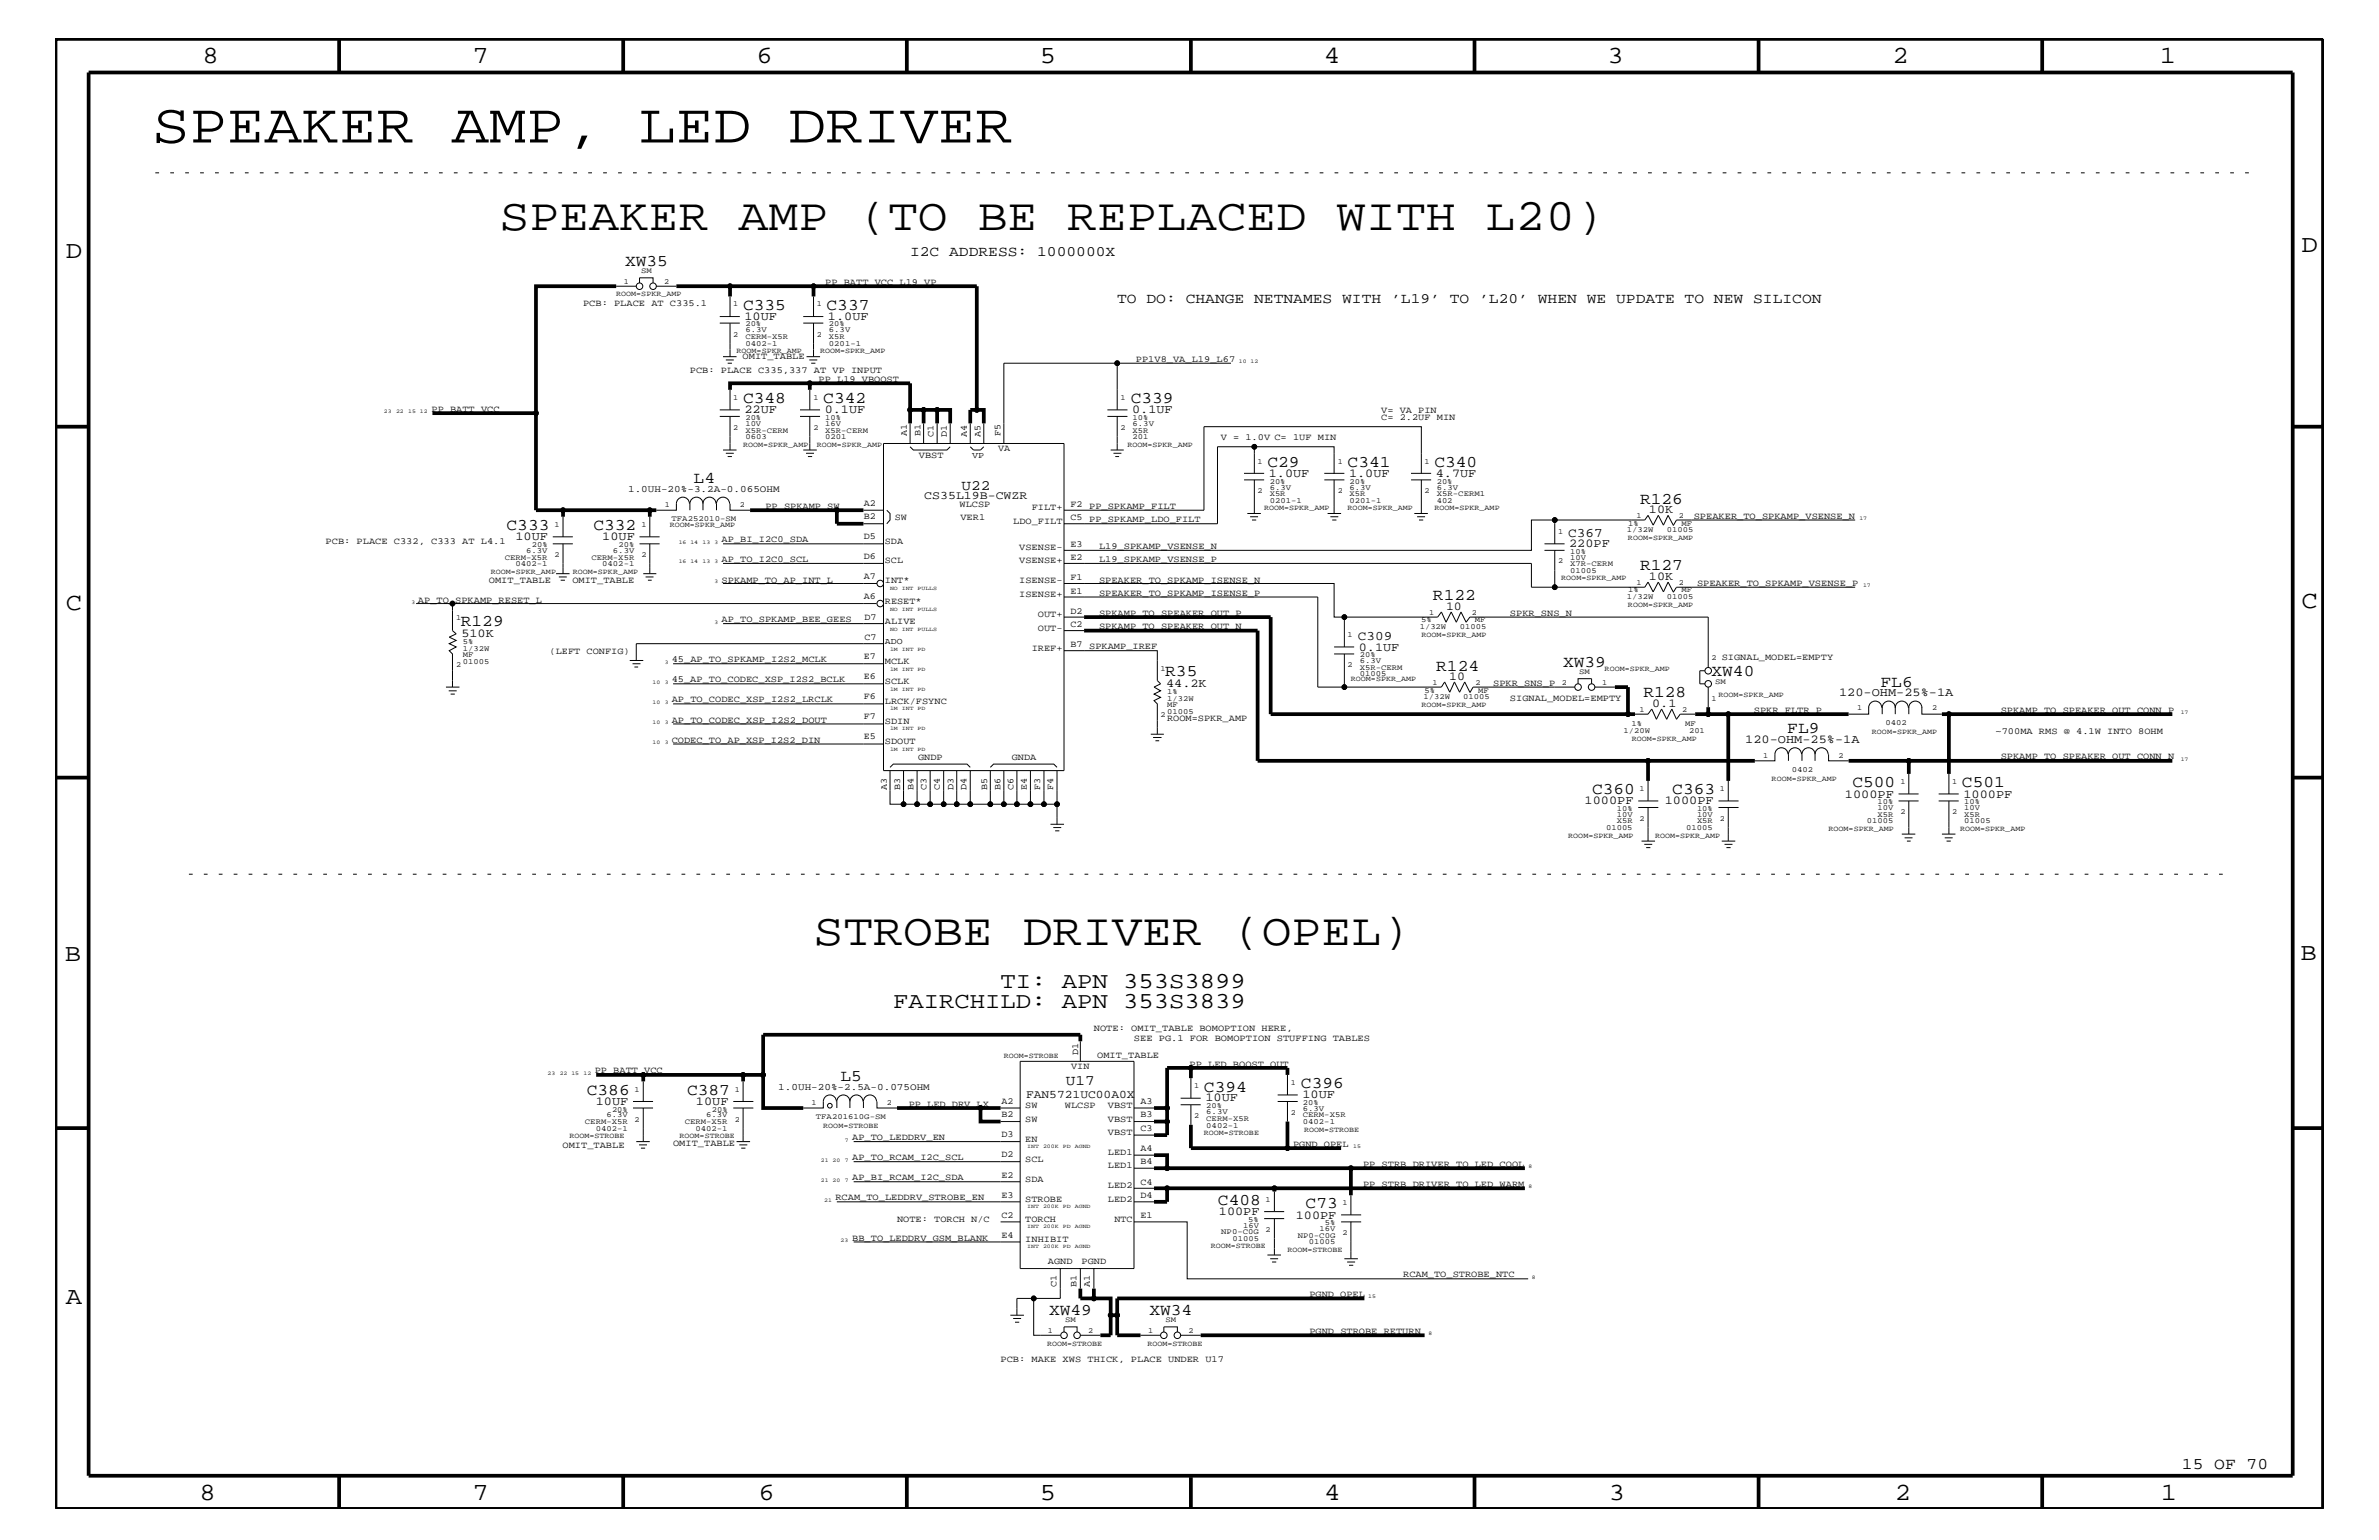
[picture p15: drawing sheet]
<svg xmlns="http://www.w3.org/2000/svg" width="432mm" height="279mm" viewBox="0 0 432 279" stroke-linecap="round" stroke-linejoin="round" font-family="sans-serif">
<defs><g id="words">
<text font-size="10.2" x="27.6" y="25.9">SPEAKER AMP, LED DRIVER</text>
<g font-size="8.2">
<text x="90.7" y="41.7">SPEAKER AMP (TO BE REPLACED WITH L20)</text>
<text x="147.7" y="171.4">STROBE DRIVER (OPEL)</text>
</g>
<g font-size="4.5">
<text x="36.7" y="11.5">8</text>
<text x="85.8" y="11.5">7</text>
<text x="137.3" y="11.5">6</text>
<text x="188.7" y="11.5">5</text>
<text x="240.3" y="11.5">4</text>
<text x="291.8" y="11.5">3</text>
<text x="343.5" y="11.5">2</text>
<text x="392" y="11.5">1</text>
<text x="11.9" y="46.8">D</text>
<text x="417.7" y="45.7">D</text>
<text x="11.9" y="110.6">C</text>
<text x="417.7" y="110.3">C</text>
<text x="11.8" y="174.3">B</text>
<text x="417.6" y="174.2">B</text>
<text x="11.9" y="236.7">A</text>
<text x="36.2" y="272.1">8</text>
<text x="85.8" y="272.1">7</text>
<text x="137.7" y="272.1">6</text>
<text x="188.7" y="272.1">5</text>
<text x="240.4" y="272.1">4</text>
<text x="292" y="272.1">3</text>
<text x="343.9" y="272.1">2</text>
<text x="392.2" y="272.1">1</text>
</g>
<g font-size="4.1">
<text x="181.6" y="179.3">TI: APN 353S3899</text>
<text x="162.1" y="182.9">FAIRCHILD: APN 353S3839</text>
</g>
<g font-size="3">
<text x="113.5" y="48.2">XW35</text>
<text x="134.9" y="56.2">C335</text>
<text x="150" y="56.2">C337</text>
<text x="134.9" y="73.2">C348</text>
<text x="149.4" y="73.2">C342</text>
<text x="205.2" y="73.2">C339</text>
<text x="125.9" y="87.6">L4</text>
<text x="230" y="84.7">C29</text>
<text x="244.6" y="84.7">C341</text>
<text x="260.3" y="84.7">C340</text>
<text x="297.7" y="91.4">R126</text>
<text x="91.9" y="96.2">C333</text>
<text x="107.7" y="96.2">C332</text>
<text x="297.7" y="103.5">R127</text>
<text x="83.7" y="113.7">R129</text>
<text x="260.1" y="108.9">R122</text>
<text x="211.5" y="122.7">R35</text>
<text x="260.7" y="121.7">R124</text>
<text x="283.7" y="120.9">XW39</text>
<text x="310.6" y="122.7">XW40</text>
<text x="341.3" y="124.6">FL6</text>
<text x="298.3" y="126.5">R128</text>
<text x="324.4" y="133">FL9</text>
<text x="336.2" y="142.9">C500</text>
<text x="356.1" y="142.9">C501</text>
<text x="289" y="144">C360</text>
<text x="303.5" y="144">C363</text>
<text x="152.6" y="196.1">L5</text>
<text x="236.1" y="197.4">C396</text>
<text x="106.5" y="198.7">C386</text>
<text x="124.7" y="198.7">C387</text>
<text x="218.5" y="198.1">C394</text>
<text x="221.1" y="218.6">C408</text>
<text x="237" y="219.2">C73</text>
<text x="190.4" y="238.5">XW49</text>
<text x="208.6" y="238.5">XW34</text>
<text x="396" y="266.5">15 OF 70</text>
</g>
<g font-size="2.6">
<text x="165.2" y="46.5">I2C ADDRESS: 1000000X</text>
<text x="202.8" y="55">TO DO: CHANGE NETNAMES WITH ’L19’ TO ’L20’ WHEN WE UPDATE TO NEW SILICON</text>
<text x="174.5" y="88.9">U22</text>
<text x="193.5" y="196.8">U17</text>
</g>
<g font-size="2.4">
<text x="284.6" y="97.4">C367</text>
<text x="246.5" y="116.2">C309</text>
</g>
<g font-size="2.2">
<text x="135.1" y="58">10UF</text>
<text x="150.3" y="58">1.0UF</text>
<text x="135.1" y="75">22UF</text>
<text x="149.7" y="75">0.1UF</text>
<text x="205.5" y="75">0.1UF</text>
<text x="230.3" y="86.5">1.0UF</text>
<text x="244.9" y="86.5">1.0UF</text>
<text x="260.6" y="86.5">4.7UF</text>
<text x="299.3" y="93.1">10K</text>
<text x="93.6" y="98">10UF</text>
<text x="109.3" y="98">10UF</text>
<text x="284.8" y="99.3">220PF</text>
<text x="299.3" y="105.2">10K</text>
<text x="262.5" y="110.6">10</text>
<text x="83.7" y="115.5">510K</text>
<text x="246.6" y="118.1">0.1UF</text>
<text x="211.7" y="124.6">44.2K</text>
<text x="263.1" y="123.4">10</text>
<text x="299.9" y="128.2">0.1</text>
<text x="333.8" y="126.3">120-OHM-25%-1A</text>
<text x="316.8" y="134.7">120-OHM-25%-1A</text>
<text x="287.6" y="145.9">1000PF</text>
<text x="302.2" y="145.9">1000PF</text>
<text x="334.9" y="144.7">1000PF</text>
<text x="356.4" y="144.7">1000PF</text>
<text x="108.1" y="200.4">10UF</text>
<text x="126.3" y="200.4">10UF</text>
<text x="218.8" y="199.8">10UF</text>
<text x="236.4" y="199.2">10UF</text>
<text x="221.2" y="220.4">100PF</text>
<text x="235.2" y="221.1">100PF</text>
</g>
<g font-size="2.1">
<text x="167.8" y="90.6">CS35L19B-CWZR</text>
<text x="186.2" y="199.2">FAN5721UC00A0X</text>
</g>
<g font-size="1.8">
<text x="114" y="89.3">1.0UH-20%-3.2A-0.065OHM</text>
<text x="141.3" y="197.8">1.0UH-20%-2.5A-0.075OHM</text>
</g>
<g font-size="1.7">
<text x="149.8" y="51.7">PP_BATT_VCC_L19_VP</text>
<text x="105.8" y="55.6">PCB: PLACE AT C335.1</text>
<text x="134.8" y="65.1">OMIT_TABLE</text>
<text x="206.2" y="65.6">PP1V8_VA_L19_L67</text>
<text x="125.2" y="67.7">PCB: PLACE C335,337 AT VP INPUT</text>
<text x="148.6" y="69.3">PP_L19_VBOOST</text>
<text x="78.3" y="74.7">PP_BATT_VCC</text>
<text x="250.7" y="75">V= VA PIN</text>
<text x="250.7" y="76.2">C= 2.2UF MIN</text>
<text x="164.6" y="79.2" transform="rotate(-90 164.6 79.2)">A1</text>
<text x="166.8" y="83.1">VBST</text>
<text x="167" y="79.2" transform="rotate(-90 167 79.2)">B1</text>
<text x="169.4" y="79.4" transform="rotate(-90 169.4 79.4)">C1</text>
<text x="171.9" y="79.4" transform="rotate(-90 171.9 79.4)">D1</text>
<text x="175.5" y="79.4" transform="rotate(-90 175.5 79.4)">A4</text>
<text x="178" y="79.4" transform="rotate(-90 178 79.4)">A5</text>
<text x="181.2" y="81.9">VA</text>
<text x="181.6" y="79.2" transform="rotate(-90 181.6 79.2)">F5</text>
<text x="221.6" y="79.9">V = 1.0V C= 1UF MIN</text>
<text x="138.9" y="92.3">PP_SPKAMP_SW</text>
<text x="156.8" y="91.7">A2</text>
<text x="156.8" y="94.2">B2</text>
<text x="162.4" y="94.3">SW</text>
<text x="174.2" y="92.1">WLCSP</text>
<text x="174.3" y="94.3">VER1</text>
<text x="183.9" y="95">LDO_FILT</text>
<text x="187.3" y="92.6">FILT+</text>
<text x="194.3" y="92">F2 PP_SPKAMP_FILT</text>
<text x="194.3" y="94.3">C5</text>
<text x="197.7" y="94.8">PP_SPKAMP_LDO_FILT</text>
<text x="307.4" y="94.2">SPEAKER_TO_SPKAMP_VSENSE_N</text>
<text x="59.1" y="98.7">PCB: PLACE C332, C333 AT L4.1</text>
<text x="131" y="98.4">AP_BI_I2C0_SDA</text>
<text x="156.8" y="101.4">D6</text>
<text x="156.8" y="97.7">D5</text>
<text x="160.6" y="98.7">SDA</text>
<text x="185" y="99.9">VSENSE-</text>
<text x="194.3" y="99.3">E3</text>
<text x="194.3" y="101.6">E2</text>
<text x="199.5" y="99.6">L19_SPKAMP_VSENSE_N</text>
<text x="88.7" y="105.8">OMIT_TABLE</text>
<text x="103.9" y="105.8">OMIT_TABLE</text>
<text x="131" y="102.1">AP_TO_I2C0_SCL</text>
<text x="131" y="105.7">SPKAMP_TO_AP_INT_L</text>
<text x="156.8" y="105">A7</text>
<text x="160.6" y="102.2">SCL</text>
<text x="160.6" y="105.9">INT*</text>
<text x="185" y="105.9">ISENSE-</text>
<text x="185" y="102.2">VSENSE+</text>
<text x="194.3" y="105.3">F1</text>
<text x="194.3" y="107.7">E1</text>
<text x="199.5" y="102.1">L19_SPKAMP_VSENSE_P</text>
<text x="199.5" y="105.7">SPEAKER_TO_SPKAMP_ISENSE_N</text>
<text x="308" y="106.3">SPEAKER_TO_SPKAMP_VSENSE_P</text>
<text x="75.9" y="109.3">AP_TO_SPKAMP_RESET_L</text>
<text x="131" y="112.9">AP_TO_SPKAMP_BEE_GEES</text>
<text x="156.8" y="108.7">A6</text>
<text x="156.9" y="112.6">D7</text>
<text x="160.6" y="113.1">ALIVE</text>
<text x="160.6" y="109.5">RESET*</text>
<text x="185" y="108.3">ISENSE+</text>
<text x="188.4" y="112">OUT+</text>
<text x="194.3" y="113.7">C2</text>
<text x="194.3" y="111.4">D2</text>
<text x="199.5" y="111.7">SPKAMP_TO_SPEAKER_OUT_P</text>
<text x="199.5" y="108.1">SPEAKER_TO_SPKAMP_ISENSE_P</text>
<text x="274.1" y="111.7">SPKR_SNS_N</text>
<text x="99.7" y="118.6">(LEFT CONFIG)</text>
<text x="156.8" y="119.6">E7</text>
<text x="156.9" y="116.2">C7</text>
<text x="187.3" y="118.1">IREF+</text>
<text x="188.4" y="114.4">OUT-</text>
<text x="194.3" y="117.4">B7</text>
<text x="197.7" y="117.8">SPKAMP_IREF</text>
<text x="199.5" y="114.2">SPKAMP_TO_SPEAKER_OUT_N</text>
<text x="312.5" y="119.8">SIGNAL_MODEL=EMPTY</text>
<text x="121.9" y="120.2">45_AP_TO_SPKAMP_I2S2_MCLK</text>
<text x="121.9" y="123.8">45_AP_TO_CODEC_XSP_I2S2_BCLK</text>
<text x="156.8" y="123.2">E6</text>
<text x="160.6" y="120.4">MCLK</text>
<text x="160.6" y="124.1">SCLK</text>
<text x="271" y="124.4">SPKR_SNS_P</text>
<text x="121.9" y="131.1">AP_TO_CODEC_XSP_I2S2_DOUT</text>
<text x="121.9" y="127.5">AP_TO_CODEC_XSP_I2S2_LRCLK</text>
<text x="156.8" y="126.9">F6</text>
<text x="156.8" y="130.5">F7</text>
<text x="160.6" y="131.3">SDIN</text>
<text x="160.6" y="127.7">LRCK/FSYNC</text>
<text x="211.8" y="130.8">ROOM=SPKR_AMP</text>
<text x="274.1" y="127.1">SIGNAL_MODEL=EMPTY</text>
<text x="318.3" y="129.3">SPKR_FLTR_P</text>
<text x="363.1" y="129.3">SPKAMP_TO_SPEAKER_OUT_CONN_P</text>
<text x="121.9" y="134.7">CODEC_TO_AP_XSP_I2S2_DIN</text>
<text x="156.8" y="134.1">E5</text>
<text x="160.6" y="135">SDOUT</text>
<text x="166.6" y="137.9">GNDP</text>
<text x="183.6" y="137.9">GNDA</text>
<text x="362.2" y="133.2">~700MA RMS @ 4.1W INTO 8OHM</text>
<text x="363.1" y="137.8">SPKAMP_TO_SPEAKER_OUT_CONN_N</text>
<text x="161" y="143.3" transform="rotate(-90 161 143.3)">A3</text>
<text x="163.4" y="143.3" transform="rotate(-90 163.4 143.3)">B3</text>
<text x="165.8" y="143.3" transform="rotate(-90 165.8 143.3)">B4</text>
<text x="168.1" y="143.4" transform="rotate(-90 168.1 143.4)">C3</text>
<text x="170.6" y="143.4" transform="rotate(-90 170.6 143.4)">C4</text>
<text x="173.1" y="143.4" transform="rotate(-90 173.1 143.4)">D3</text>
<text x="175.4" y="143.4" transform="rotate(-90 175.4 143.4)">D4</text>
<text x="179.2" y="143.3" transform="rotate(-90 179.2 143.3)">B5</text>
<text x="181.6" y="143.3" transform="rotate(-90 181.6 143.3)">B6</text>
<text x="184" y="143.4" transform="rotate(-90 184 143.4)">C6</text>
<text x="186.4" y="143.4" transform="rotate(-90 186.4 143.4)">E4</text>
<text x="188.8" y="143.4" transform="rotate(-90 188.8 143.4)">F3</text>
<text x="191.2" y="143.4" transform="rotate(-90 191.2 143.4)">F4</text>
<text x="195.7" y="191.4" transform="rotate(-90 195.7 191.4)">D1</text>
<text x="198.5" y="187.1">NOTE: OMIT_TABLE BOMOPTION HERE,</text>
<text x="199.1" y="192">OMIT_TABLE</text>
<text x="205.8" y="188.9">SEE PG.1 FOR BOMOPTION STUFFING TABLES</text>
<text x="107.9" y="194.8">PP_BATT_VCC</text>
<text x="194.4" y="194">VIN</text>
<text x="215.9" y="193.6">PP_LED_BOOST_OUT</text>
<text x="164.9" y="200.9">PP_LED_DRV_LX</text>
<text x="181.8" y="200.3">A2</text>
<text x="181.8" y="202.7">B2</text>
<text x="186.1" y="201">SW</text>
<text x="186.1" y="203.5">SW</text>
<text x="193.3" y="201">WLCSP</text>
<text x="201.1" y="201">VBST</text>
<text x="201.1" y="203.5">VBST</text>
<text x="207" y="200.3">A3</text>
<text x="207" y="202.7">B3</text>
<text x="102.1" y="208.2">OMIT_TABLE</text>
<text x="122.2" y="208">OMIT_TABLE</text>
<text x="154.7" y="206.9">AP_TO_LEDDRV_EN</text>
<text x="181.8" y="206.4">D3</text>
<text x="186.1" y="207.1">EN</text>
<text x="201.1" y="205.9">VBST</text>
<text x="201.1" y="209.6">LED1</text>
<text x="207" y="208.8">A4</text>
<text x="207" y="205.2">C3</text>
<text x="234.7" y="208.1">PGND_OPEL</text>
<text x="154.7" y="214.2">AP_BI_RCAM_I2C_SDA</text>
<text x="154.7" y="210.5">AP_TO_RCAM_I2C_SCL</text>
<text x="181.8" y="210">D2</text>
<text x="181.8" y="213.6">E2</text>
<text x="186.1" y="210.8">SCL</text>
<text x="186.1" y="214.4">SDA</text>
<text x="201.1" y="211.9">LED1</text>
<text x="201.1" y="215.6">LED2</text>
<text x="207" y="211.3">B4</text>
<text x="207" y="214.9">C4</text>
<text x="247.4" y="215.3">PP_STRB_DRIVER_TO_LED_WARM</text>
<text x="247.4" y="211.7">PP_STRB_DRIVER_TO_LED_COOL</text>
<text x="151.6" y="217.8">RCAM_TO_LEDDRV_STROBE_EN</text>
<text x="162.8" y="221.7">NOTE: TORCH N/C</text>
<text x="181.8" y="217.3">E3</text>
<text x="181.8" y="220.9">C2</text>
<text x="186.1" y="221.7">TORCH</text>
<text x="186.1" y="218">STROBE</text>
<text x="201.1" y="218">LED2</text>
<text x="202.3" y="221.7">NTC</text>
<text x="207" y="217.3">D4</text>
<text x="207" y="220.9">E1</text>
<text x="154.7" y="225.1">BB_TO_LEDDRV_GSM_BLANK</text>
<text x="181.8" y="224.6">E4</text>
<text x="186.1" y="225.3">INHIBIT</text>
<text x="190.2" y="229.3">AGND</text>
<text x="191.8" y="233.5" transform="rotate(-90 191.8 233.5)">C1</text>
<text x="195.4" y="233.5" transform="rotate(-90 195.4 233.5)">B1</text>
<text x="196.3" y="229.3">PGND</text>
<text x="197.8" y="233.5" transform="rotate(-90 197.8 233.5)">A1</text>
<text x="254.7" y="231.8">RCAM_TO_STROBE_NTC</text>
<text x="237.7" y="235.4">PGND_OPEL</text>
<text x="237.7" y="242">PGND_STROBE_RETURN</text>
<text x="181.6" y="247.1">PCB: MAKE XWS THICK, PLACE UNDER U17</text>
</g>
<g font-size="1.6">
<text x="176.4" y="83.1">VP</text>
<text x="160.6" y="116.8">ADO</text>
</g>
<g font-size="1.4">
<text x="111.8" y="53.8">ROOM=SPKR_AMP</text>
<text x="113.2" y="51.6">1</text>
<text x="116.4" y="49.6">SM</text>
<text x="120.5" y="51.6">2</text>
<text x="133.1" y="55.6">1</text>
<text x="135.3" y="59.2">20%</text>
<text x="148.3" y="55.6">1</text>
<text x="150.5" y="59.2">20%</text>
<text x="133.1" y="61.1">2</text>
<text x="133.7" y="64">ROOM=SPKR_AMP</text>
<text x="135.3" y="61.5">CERM-X5R</text>
<text x="135.3" y="62.8">0402-1</text>
<text x="135.3" y="60.3">6.3V</text>
<text x="148.3" y="61.1">2</text>
<text x="148.8" y="64">ROOM=SPKR_AMP</text>
<text x="150.5" y="62.8">0201-1</text>
<text x="150.5" y="60.3">6.3V</text>
<text x="150.5" y="61.5">X5R</text>
<text x="133.1" y="72.6">1</text>
<text x="135.3" y="76.2">20%</text>
<text x="135.3" y="77.3">10V</text>
<text x="147.7" y="72.6">1</text>
<text x="149.8" y="76.2">10%</text>
<text x="149.8" y="77.3">16V</text>
<text x="203.4" y="72.6">1</text>
<text x="205.6" y="76.2">10%</text>
<text x="205.6" y="77.3">6.3V</text>
<text x="133.1" y="78">2</text>
<text x="134.9" y="81.1">ROOM=SPKR_AMP</text>
<text x="135.3" y="79.7">0603</text>
<text x="135.3" y="78.5">X5R-CERM</text>
<text x="147.7" y="78">2</text>
<text x="148.3" y="81.1">ROOM=SPKR_AMP</text>
<text x="149.8" y="78.5">X5R-CERM</text>
<text x="149.8" y="79.7">0201</text>
<text x="203.4" y="78">2</text>
<text x="204.6" y="81.1">ROOM=SPKR_AMP</text>
<text x="205.6" y="79.7">201</text>
<text x="205.6" y="78.5">X5R</text>
<text x="228.3" y="84.1">1</text>
<text x="228.3" y="89.5">2</text>
<text x="230.5" y="87.7">20%</text>
<text x="230.5" y="88.8">6.3V</text>
<text x="242.8" y="84.1">1</text>
<text x="242.8" y="89.5">2</text>
<text x="244.9" y="88.8">6.3V</text>
<text x="244.9" y="87.7">20%</text>
<text x="258.6" y="84.1">1</text>
<text x="258.6" y="89.5">2</text>
<text x="260.8" y="87.7">20%</text>
<text x="260.8" y="88.8">6.3V</text>
<text x="100.7" y="95.6">1</text>
<text x="116.4" y="95.6">1</text>
<text x="120.7" y="92">1</text>
<text x="121.6" y="95.6">ROOM=SPKR_AMP</text>
<text x="121.9" y="94.5">TFA252010-SM</text>
<text x="134.3" y="92">2</text>
<text x="229.4" y="92.6">ROOM=SPKR_AMP</text>
<text x="230.5" y="90">X5R</text>
<text x="230.5" y="91.2">0201-1</text>
<text x="244.6" y="92.6">ROOM=SPKR_AMP</text>
<text x="244.9" y="91.2">0201-1</text>
<text x="244.9" y="90">X5R</text>
<text x="260.4" y="92.6">ROOM=SPKR_AMP</text>
<text x="260.8" y="90">X5R-CERM1</text>
<text x="260.8" y="91.2">402</text>
<text x="295.5" y="95.4">1%</text>
<text x="297" y="94">1</text>
<text x="304.7" y="94">2</text>
<text x="305.2" y="95.4">MF</text>
<text x="91.6" y="101.5">CERM-X5R</text>
<text x="95.5" y="100.4">6.3V</text>
<text x="96.5" y="99.3">20%</text>
<text x="100.7" y="101">2</text>
<text x="107.4" y="101.5">CERM-X5R</text>
<text x="111.3" y="100.4">6.3V</text>
<text x="112.3" y="99.3">20%</text>
<text x="116.4" y="101">2</text>
<text x="282.8" y="96.8">1</text>
<text x="285" y="101.5">10V</text>
<text x="285" y="100.4">10%</text>
<text x="295.3" y="96.5">1/32W</text>
<text x="295.5" y="98">ROOM=SPKR_AMP</text>
<text x="302.6" y="96.5">01005</text>
<text x="89.1" y="104.1">ROOM=SPKR_AMP</text>
<text x="93.6" y="102.7">0402-1</text>
<text x="104" y="104.1">ROOM=SPKR_AMP</text>
<text x="109.3" y="102.7">0402-1</text>
<text x="282.8" y="102.2">2</text>
<text x="283.4" y="105.3">ROOM=SPKR_AMP</text>
<text x="285" y="102.7">X7R-CERM</text>
<text x="285" y="104">01005</text>
<text x="295.5" y="107.5">1%</text>
<text x="297" y="106.1">1</text>
<text x="304.7" y="106.1">2</text>
<text x="305.2" y="107.5">MF</text>
<text x="82.8" y="112.6">1</text>
<text x="257.9" y="112.9">5%</text>
<text x="259.4" y="111.6">1</text>
<text x="267.1" y="111.6">2</text>
<text x="267.7" y="112.9">MF</text>
<text x="295.3" y="108.7">1/32W</text>
<text x="295.5" y="110.2">ROOM=SPKR_AMP</text>
<text x="302.6" y="108.7">01005</text>
<text x="84" y="116.8">5%</text>
<text x="84" y="119.2">MF</text>
<text x="84" y="118.1">1/32W</text>
<text x="244.6" y="115.6">1</text>
<text x="246.8" y="119.2">20%</text>
<text x="257.7" y="114.2">1/32W</text>
<text x="258" y="115.6">ROOM=SPKR_AMP</text>
<text x="265" y="114.2">01005</text>
<text x="310.6" y="119.8">2</text>
<text x="82.8" y="121">2</text>
<text x="84" y="120.4">01005</text>
<text x="210.7" y="121.7">1</text>
<text x="211.8" y="125.9">1%</text>
<text x="244.6" y="121">2</text>
<text x="245.2" y="123.5">ROOM=SPKR_AMP</text>
<text x="246.8" y="122.7">01005</text>
<text x="246.8" y="120.3">6.3V</text>
<text x="246.8" y="121.5">X5R-CERM</text>
<text x="258.5" y="125.7">5%</text>
<text x="260" y="124.3">1</text>
<text x="267.8" y="124.3">2</text>
<text x="268.3" y="125.7">MF</text>
<text x="283.5" y="124.3">2</text>
<text x="286.6" y="122.3">SM</text>
<text x="290.8" y="124.3">1</text>
<text x="291.3" y="121.7">ROOM=SPKR_AMP</text>
<text x="311.3" y="124.1">SM</text>
<text x="210.7" y="130.2">2</text>
<text x="211.8" y="128.3">MF</text>
<text x="211.8" y="129.6">01005</text>
<text x="211.8" y="127.1">1/32W</text>
<text x="258" y="128.3">ROOM=SPKR_AMP</text>
<text x="258.4" y="126.9">1/32W</text>
<text x="265.6" y="126.9">01005</text>
<text x="296.1" y="131.7">1%</text>
<text x="297.6" y="129.1">1</text>
<text x="305.3" y="129.1">2</text>
<text x="305.9" y="131.7">MF</text>
<text x="310.6" y="127.1">1</text>
<text x="311.9" y="126.5">ROOM=SPKR_AMP</text>
<text x="337.1" y="128.9">1</text>
<text x="342.2" y="131.5">0402</text>
<text x="350.7" y="128.9">2</text>
<text x="294.7" y="133">1/20W</text>
<text x="296.2" y="134.4">ROOM=SPKR_AMP</text>
<text x="306.6" y="133">201</text>
<text x="320" y="137.4">1</text>
<text x="333.7" y="137.4">2</text>
<text x="339.8" y="133.2">ROOM=SPKR_AMP</text>
<text x="297.6" y="143.5">1</text>
<text x="312.2" y="143.5">1</text>
<text x="321.6" y="141.7">ROOM=SPKR_AMP</text>
<text x="325.2" y="140">0402</text>
<text x="344.9" y="142.3">1</text>
<text x="354.3" y="142.3">1</text>
<text x="293.5" y="148.2">10V</text>
<text x="293.5" y="149.4">X5R</text>
<text x="293.5" y="147.1">10%</text>
<text x="297.6" y="149">2</text>
<text x="308" y="148.2">10V</text>
<text x="308" y="149.4">X5R</text>
<text x="308" y="147.1">10%</text>
<text x="312.2" y="149">2</text>
<text x="338.8" y="149.4">01005</text>
<text x="340.8" y="147">10V</text>
<text x="340.8" y="148.2">X5R</text>
<text x="340.8" y="145.9">10%</text>
<text x="344.9" y="147.7">2</text>
<text x="354.3" y="147.7">2</text>
<text x="356.5" y="149.4">01005</text>
<text x="356.5" y="147">10V</text>
<text x="356.5" y="148.2">X5R</text>
<text x="356.5" y="145.9">10%</text>
<text x="284.6" y="152">ROOM=SPKR_AMP</text>
<text x="291.5" y="150.7">01005</text>
<text x="300.4" y="152">ROOM=SPKR_AMP</text>
<text x="306.1" y="150.7">01005</text>
<text x="331.9" y="150.7">ROOM=SPKR_AMP</text>
<text x="355.8" y="150.7">ROOM=SPKR_AMP</text>
<text x="182.2" y="192">ROOM=STROBE</text>
<text x="216.7" y="197.4">1</text>
<text x="234.3" y="196.8">1</text>
<text x="106.2" y="204">CERM-X5R</text>
<text x="110.1" y="202.7">6.3V</text>
<text x="111.1" y="201.7">20%</text>
<text x="115.1" y="198.1">1</text>
<text x="115.1" y="203.5">2</text>
<text x="124.3" y="204">CERM-X5R</text>
<text x="128.2" y="202.7">6.3V</text>
<text x="129.2" y="201.7">20%</text>
<text x="133.3" y="198.1">1</text>
<text x="133.3" y="203.5">2</text>
<text x="147.3" y="200.4">1</text>
<text x="148.1" y="203">TFA201610G-SM</text>
<text x="161" y="200.4">2</text>
<text x="216.7" y="202.9">2</text>
<text x="218.9" y="201">20%</text>
<text x="218.9" y="202.1">6.3V</text>
<text x="218.9" y="203.4">CERM-X5R</text>
<text x="234.3" y="202.3">2</text>
<text x="236.5" y="201.5">6.3V</text>
<text x="236.5" y="202.7">CERM-X5R</text>
<text x="236.5" y="204">0402-1</text>
<text x="236.5" y="200.4">20%</text>
<text x="103.4" y="206.5">ROOM=STROBE</text>
<text x="108.1" y="205.2">0402-1</text>
<text x="123.4" y="206.5">ROOM=STROBE</text>
<text x="126.2" y="205.2">0402-1</text>
<text x="149.4" y="204.7">ROOM=STROBE</text>
<text x="218.5" y="205.9">ROOM=STROBE</text>
<text x="218.9" y="204.6">0402-1</text>
<text x="236.7" y="205.3">ROOM=STROBE</text>
<text x="226.6" y="221.7">5%</text>
<text x="229.7" y="218">1</text>
<text x="243.7" y="218.6">1</text>
<text x="219.8" y="226.5">ROOM=STROBE</text>
<text x="221.7" y="224">NP0-C0G</text>
<text x="223.7" y="225.2">01005</text>
<text x="225.6" y="222.8">16V</text>
<text x="229.7" y="223.5">2</text>
<text x="233.7" y="227.1">ROOM=STROBE</text>
<text x="235.5" y="224.6">NP0-C0G</text>
<text x="237.6" y="225.7">01005</text>
<text x="239.5" y="223.4">16V</text>
<text x="240.5" y="222.3">5%</text>
<text x="243.7" y="224.1">2</text>
<text x="193.3" y="239.9">SM</text>
<text x="211.5" y="239.9">SM</text>
<text x="190.1" y="244.1">ROOM=STROBE</text>
<text x="190.2" y="241.9">1</text>
<text x="197.5" y="241.9">2</text>
<text x="208.3" y="244.1">ROOM=STROBE</text>
<text x="208.4" y="241.9">1</text>
<text x="215.7" y="241.9">2</text>
</g>
<g font-size="1">
<text x="224.9" y="65.9">10 12</text>
<text x="69.7" y="75">23</text>
<text x="71.9" y="75">22</text>
<text x="74.1" y="75">15 12</text>
<text x="337.5" y="94.3">17</text>
<text x="123.2" y="98.7">16 14</text>
<text x="127.5" y="98.7">13</text>
<text x="129.7" y="98.7">3</text>
<text x="123.2" y="102.2">16 14</text>
<text x="127.5" y="102.2">13</text>
<text x="129.7" y="105.9">3</text>
<text x="129.7" y="102.2">3</text>
<text x="161.5" y="107.1">NO</text>
<text x="163.7" y="107.1">INT</text>
<text x="166.5" y="107.1">PULLS</text>
<text x="338.2" y="106.5">17</text>
<text x="74.7" y="109.5">3</text>
<text x="129.7" y="113.1">3</text>
<text x="161.5" y="110.8">NO</text>
<text x="163.7" y="110.8">INT</text>
<text x="166.5" y="110.8">PULLS</text>
<text x="161.5" y="114.4">NO</text>
<text x="161.5" y="118.1">1M</text>
<text x="163.7" y="114.4">INT</text>
<text x="163.7" y="118.1">INT</text>
<text x="166.5" y="114.4">PULLS</text>
<text x="166.5" y="118.1">PD</text>
<text x="118.4" y="124.1">10</text>
<text x="120.6" y="120.4">3</text>
<text x="120.6" y="124.1">3</text>
<text x="161.5" y="121.7">1M</text>
<text x="161.5" y="125.3">1M</text>
<text x="163.7" y="121.7">INT</text>
<text x="163.7" y="125.3">INT</text>
<text x="166.5" y="121.7">PD</text>
<text x="166.5" y="125.3">PD</text>
<text x="118.4" y="131.3">10</text>
<text x="118.4" y="127.7">10</text>
<text x="120.6" y="131.3">3</text>
<text x="120.6" y="127.7">3</text>
<text x="161.5" y="128.9">1M</text>
<text x="163.7" y="128.9">INT</text>
<text x="166.5" y="128.9">PD</text>
<text x="395.8" y="129.6">17</text>
<text x="118.4" y="135">10</text>
<text x="120.6" y="135">3</text>
<text x="161.5" y="132.5">1M</text>
<text x="161.5" y="136.2">1M</text>
<text x="163.7" y="132.5">INT</text>
<text x="163.7" y="136.2">INT</text>
<text x="166.5" y="132.5">PD</text>
<text x="166.5" y="136.2">PD</text>
<text x="395.8" y="138">17</text>
<text x="99.4" y="195">23</text>
<text x="101.6" y="195">22 15</text>
<text x="105.9" y="195">12</text>
<text x="153.3" y="207.1">7</text>
<text x="186.4" y="208.3">INT</text>
<text x="189.3" y="208.3">200K</text>
<text x="192.9" y="208.3">PD</text>
<text x="195.1" y="208.3">AGND</text>
<text x="245.6" y="208.3">15</text>
<text x="149" y="214.4">21 20</text>
<text x="149" y="210.8">21 20</text>
<text x="153.3" y="214.4">7</text>
<text x="153.3" y="210.8">7</text>
<text x="277.5" y="215.6">8</text>
<text x="277.5" y="211.9">8</text>
<text x="149.6" y="218">21</text>
<text x="186.4" y="219.2">INT</text>
<text x="189.3" y="219.2">200K</text>
<text x="192.9" y="219.2">PD</text>
<text x="195.1" y="219.2">AGND</text>
<text x="152.6" y="225.3">23</text>
<text x="186.4" y="226.5">INT</text>
<text x="186.4" y="222.9">INT</text>
<text x="189.3" y="226.5">200K</text>
<text x="189.3" y="222.9">200K</text>
<text x="192.9" y="226.5">PD</text>
<text x="192.9" y="222.9">PD</text>
<text x="195.1" y="226.5">AGND</text>
<text x="195.1" y="222.9">AGND</text>
<text x="278" y="232">8</text>
<text x="248.3" y="235.6">15</text>
<text x="259.2" y="242.3">8</text>
</g>
</g></defs>
<g fill="none" stroke="#000" stroke-width=".18">
<path d="M111.8 51.9h3.7M116.1 51.3v-.9h2.4v.9M119.1 51.9h3.7M130.6 58.6h3.7M130.6 57.4h3.7M132.5 53.8v3.6M132.5 58.6v6.1M145.8 58.6h3.6M145.8 57.4h3.6M147.7 53.8v3.6M147.7 58.6v6.1M130.6 75.6h3.7"/>
<path d="M130.6 74.4h3.7M131.2 64.7h2.5M131.7 65.3h1.5M132.1 65.9h.7M132.5 70.7v3.7M132.5 75.6v6M145.2 75.6h3.6M145.2 74.4h3.6M146.4 64.7h2.4M146.9 65.3h1.4M147 70.7v3.7M147 75.6v6"/>
<path d="M147.2 65.9h.8M165.2 76.8v3.7M167.6 76.8v3.7M170.1 76.8v3.7M172.5 76.8v3.7M176.1 76.8v3.7M178.6 76.8v3.7M201 75.6h3.6M201 74.4h3.6M202.8 75.6v6M202.8 65.9h-20.6v14.6M223.4 65.9h-20.6v8.5"/>
<path d="M100.3 98.7h3.7M100.3 97.4h3.7M102.2 93.8v3.6M102.2 98.7v5.4M116.1 98.7h3.6M116.1 97.4h3.6M117.9 93.8v3.6M117.9 98.7v5.4M125.1 91.4a1.19 1.19 0 0 0-1.1-1.2 1.19 1.19 0 0 0-1.2 1.2v1.2h-3.7M127.6 91.4a1.19 1.19 0 0 1 1.2-1.2 1.19 1.19 0 0 1 1.2 1.2M127.6 91.4a1.19 1.19 0 0 0-1.2-1.2 1.19 1.19 0 0 0-1.2 1.2v1.2M127.6 91.4v1.2"/>
<path d="M131.2 81.6h2.5M131.2 98.7h29.2M131.7 82.2h1.5M132.1 82.8h.7M132.4 91.4a1.19 1.19 0 0 0-1.2-1.2 1.19 1.19 0 0 0-1.2 1.2v1.2M132.5 91.4v1.2h3.6M145.8 81.6h2.5M146.3 82.2h1.4M146.6 82.8h.8M156.7 95h3.7M156.7 92.6h3.7M160.4 80.5h32.7v59.3h-32.7z"/>
<path d="M161 92.6l.5 .6v1.1l-.5 .7M165.2 81.1l.6 .5h6.1l.6-.5M176.1 81.1l.6 .5h1.3l.6-.5M201.6 81.6h2.4M202.1 82.2h1.4M202.4 82.8h.7M225.8 87.1h3.6M225.8 85.9h3.6M226.4 93.2h2.5M226.9 93.8h1.4M227.2 94.3h.8M227.7 85.9v-4.8h14.4v4.8"/>
<path d="M227.7 81.1h-6.7v13.9h-27.9M227.7 87.1v6.1M240.4 87.1h3.6M240.4 85.9h3.6M241 93.2h2.4M241.5 93.8h1.4M241.8 94.3h.8M242.1 87.1v6.1M256.1 87.1h3.7M256.1 85.9h3.7M256.7 93.2h2.5M257.2 93.8h1.5"/>
<path d="M257.6 94.3h.7M258 85.9v-8.5h-39.5v15.2h-25.4M258 87.1v6.1M280.3 98.7h3.7M280.3 99.9h3.7M282.2 94.3v4.4M282.2 99.9v6.6M303.7 95.3l-.9-1.8-.9 1.8-.9-1.8-.9 1.8-1-1.8-.6 .8h-20.5v5.6h-84.9M336.7 94.3h-32.4l-.6 1.1M75.5 109.5h83.6M82.1 109.5v4.9l.7 .6-1.3 .6 1.3 .6-1.3 .6 1.3 .6-1.3 .7 .6 .5v6.1M100.9 104.1h2.5"/>
<path d="M101.4 104.7h1.5M101.8 105.3h.7M114.3 119.8h2.5M116.8 104.1h2.3M117.2 104.7h1.4M117.6 105.3h.7M131.2 102.2h29.2M131.2 113.1h29.2M131.2 105.9h28M160.4 116.8h-44.9v3M193.1 118.1h17v5.4l.6 .6-1.2 .6 1.2 .6-1.2 .6 1.2 .6-1.2 .6 .6 .6v5.5M193.1 105.9h49v6.1h18.8l.7-1 .9 1.9 .9-1.9 .9 1.9 .9-1.9 .9 1.9 .7-.9h43.2v9"/>
<path d="M193.1 102.2h84.9v4.3h20.5l.6-.9 1 1.8 .9-1.8 .9 1.8 .9-1.8 .9 1.8M193.1 108.3h46.1v16.4h4.8M193.1 112h3.7M193.1 114.4h3.7M242.1 118.6h3.7M242.1 117.4h3.7M244 118.6v6.1h17.6l.6-1 .9 1.9 .9-1.9 .9 1.9 1-1.9 .9 1.9M244 112v5.4M336.7 106.5h-32.4l-.6 1M80.9 124.7h2.5M81.4 125.3h1.5M81.8 125.9h.8"/>
<path d="M114.8 120.4h1.4M115.1 121h.7M122.2 135h38.2M122.2 131.3h38.2M122.2 127.7h38.2M122.2 124.1h38.2M122.2 120.4h38.2M161.5 139.2l.6-.6h13.4l.6 .6M161.5 139.8v6.1h2.5v-6.1M166.5 139.8v6.1h-2.5M168.8 139.8v6.1M171.3 139.8v6.1h-2.5"/>
<path d="M173.7 139.8v6.1h2.4v-6.1M179.7 139.2l.6-.6h11l.6 .6M179.7 139.8v6.1h-3.6M182.2 139.8v6.1h-2.5M184.6 139.8v6.1h-2.4M187 139.8v6.1h-2.4M189.5 139.8v6.1h-2.5M191.9 139.8v6.1h-2.4M208.9 133.2h2.3M209.3 133.8h1.5M209.7 134.4h.7M285.8 124.7h-18.4l-.6 1"/>
<path d="M286.4 124.1v-1h2.5v1M289.5 124.7h3.6M296.8 129.6h2.3l.7-1 .9 1.9 .9-1.9 .9 1.9 .9-1.9 .9 1.9 .7-.9h2.7M309.5 121.7h-1v2.4h1M310 124.7v3.6M324.5 136.8a1.19 1.19 0 0 0-1.2-1.1 1.19 1.19 0 0 0-1.1 1.1v1.2h-3.7M327 136.8a1.19 1.19 0 0 0-1.2-1.1 1.19 1.19 0 0 0-1.2 1.1v1.2M329.4 136.8a1.19 1.19 0 0 0-1.1-1.1 1.19 1.19 0 0 0-1.2 1.1v1.2M329.4 136.8a1.19 1.19 0 0 1 1.2-1.1 1.19 1.19 0 0 1 1.2 1.1M329.4 136.8v1.2M331.9 136.8v1.2h3.6M339.2 128.3v1.3h-3.7"/>
<path d="M339.2 128.4a1.19 1.19 0 0 1 1.2-1.2 1.19 1.19 0 0 1 1.1 1.2M341.6 128.4a1.19 1.19 0 0 1 1.2-1.2 1.19 1.19 0 0 1 1.2 1.2 1.19 1.19 0 0 1 1.2-1.2 1.19 1.19 0 0 1 1.2 1.2M341.6 128.3v1.3M344 128.3v1.3M346.5 128.4a1.19 1.19 0 0 1 1.1-1.2 1.19 1.19 0 0 1 1.2 1.2M346.5 128.3v1.3M348.8 128.3v1.3h3.7M166.5 145.9h2.3M171.3 145.9h2.4M190.7 149.5h2.4M191.2 150.1h1.4M191.5 150.7h.8"/>
<path d="M191.9 145.9v3.6M297.3 145.3h3.7M297.3 146.5h3.7M297.9 152.6h2.5M298.5 153.2h1.4M298.8 153.8h.8M299.1 141.7v3.6M299.1 146.5v6.1M311.9 145.3h3.7M311.9 146.5h3.7M312.5 152.6h2.5M313 153.2h1.5"/>
<path d="M313.4 153.8h.7M313.7 141.7v3.6M313.7 146.5v6.1M344.6 145.3h3.6M344.6 144h3.6M345.2 151.3h2.4M345.7 152h1.4M346.1 152.6h.7M346.5 140.4v3.6M346.5 145.3v6M351.9 145.3h3.6M351.9 144h3.6"/>
<path d="M352.5 151.3h2.4M353 152h1.4M353.3 152.6h.8M353.7 140.4v3.6M353.7 145.3v6M114.9 199.8h3.6M116.8 196.2v3.6M133.1 199.8h3.6M134.9 196.2v3.6M151.8 199.8a1.19 1.19 0 0 0-1.2-1.1 1.19 1.19 0 0 0-1.2 1.1v1.2h-3.6M154.3 199.8a1.19 1.19 0 0 1 1.1-1.1 1.19 1.19 0 0 1 1.2 1.1M154.3 199.8a1.19 1.19 0 0 0-1.2-1.1 1.19 1.19 0 0 0-1.2 1.1v1.2"/>
<path d="M154.3 199.8v1.2M159.1 199.8a1.19 1.19 0 0 0-1.2-1.1 1.19 1.19 0 0 0-1.2 1.1v1.2M159.2 199.8v1.2h3.6M185.2 192.6h20.6v37.6h-20.6zM196.1 188.9v3.7M214.3 199.2h3.6M216.2 195.6v3.6M231.9 199.8h3.6M231.9 198.7h3.6M233.7 195v3.7M233.7 199.8v3.7M114.9 201h3.6"/>
<path d="M115.5 207.1h2.4M116 207.7h1.4M116.3 208.3h.8M116.8 201v6.1M133.1 201h3.6M133.7 207.1h2.4M134.2 207.7h1.4M134.5 208.3h.8M134.9 201v6.1M151.9 218h33.3M154.9 214.4h30.3M154.9 210.8h30.3"/>
<path d="M154.9 207.1h30.3M181.6 203.5h3.6M181.6 201h3.6M205.8 218h3.7M205.8 203.5h3.7M205.8 201h3.7M205.8 211.9h3.7M205.8 215.6h3.7M205.8 205.9h3.7M205.8 209.6h3.7M214.3 200.4h3.6M216.2 200.4v3.7"/>
<path d="M229.4 219.8h3.7M231.3 216.2v3.6M245.2 216.9v3.5M154.9 225.3h30.3M181.6 221.7h3.6M183.4 238.6h2.4M183.9 239.2h1.4M184.2 239.9h.8M187.6 235.6h-3v3M192.4 230.2v5.4h-4.8v6.7h4.8M196.1 230.2v3.6M198.5 230.2v3.6"/>
<path d="M205.8 221.7h9.7v10.3h61.9M229.4 221.1h3.7M230 227.7h2.5M230.5 228.4h1.5M230.9 229h.7M231.3 221.1v6.6M243.4 221.7h3.7M243.4 220.4h3.7M244 228.4h2.5M244.5 229h1.5M244.9 229.6h.7M245.2 221.7v6.7"/>
<path d="M193.1 241.7v-1h2.4v1M196.1 242.3h3.6M207 242.3h3.7M211.2 241.7v-1h2.5v1M214.3 242.3h3.6"/>
<circle cx="116.1" cy="51.9" r=".59"/>
<circle cx="118.5" cy="51.9" r=".59"/>
<circle cx="132.5" cy="51.9" r=".42"/>
<circle cx="147.7" cy="51.9" r=".42"/>
<circle cx="97.3" cy="75" r=".42"/>
<circle cx="147" cy="69.5" r=".42"/>
<circle cx="165.2" cy="74.4" r=".42"/>
<circle cx="167.6" cy="74.4" r=".42"/>
<circle cx="170.1" cy="74.4" r=".42"/>
<circle cx="177.3" cy="74.4" r=".42"/>
<circle cx="202.8" cy="65.9" r=".42"/>
<circle cx="102.2" cy="92.6" r=".42"/>
<circle cx="117.9" cy="92.6" r=".42"/>
<circle cx="151.9" cy="92.6" r=".42"/>
<circle cx="227.7" cy="81.1" r=".42"/>
<circle cx="282.2" cy="94.3" r=".42"/>
<circle cx="82.1" cy="109.5" r=".42"/>
<circle cx="159.8" cy="105.9" r=".59"/>
<circle cx="159.8" cy="109.5" r=".59"/>
<circle cx="244" cy="112" r=".42"/>
<circle cx="282.2" cy="106.5" r=".42"/>
<circle cx="244" cy="124.7" r=".42"/>
<circle cx="286.4" cy="124.7" r=".59"/>
<circle cx="288.9" cy="124.7" r=".59"/>
<circle cx="295.5" cy="129.6" r=".42"/>
<circle cx="299.1" cy="138" r=".42"/>
<circle cx="310" cy="129.6" r=".42"/>
<circle cx="310" cy="121.7" r=".59"/>
<circle cx="310" cy="124.1" r=".59"/>
<circle cx="313.7" cy="129.6" r=".42"/>
<circle cx="346.5" cy="138" r=".42"/>
<circle cx="353.7" cy="129.6" r=".42"/>
<circle cx="164" cy="145.9" r=".42"/>
<circle cx="166.5" cy="145.9" r=".42"/>
<circle cx="168.8" cy="145.9" r=".42"/>
<circle cx="171.3" cy="145.9" r=".42"/>
<circle cx="173.7" cy="145.9" r=".42"/>
<circle cx="176.1" cy="145.9" r=".42"/>
<circle cx="179.7" cy="145.9" r=".42"/>
<circle cx="182.2" cy="145.9" r=".42"/>
<circle cx="184.6" cy="145.9" r=".42"/>
<circle cx="187" cy="145.9" r=".42"/>
<circle cx="189.5" cy="145.9" r=".42"/>
<circle cx="191.9" cy="145.9" r=".42"/>
<circle cx="116.8" cy="195" r=".42"/>
<circle cx="134.9" cy="195" r=".42"/>
<circle cx="138.5" cy="195" r=".42"/>
<circle cx="216.2" cy="193.7" r=".42"/>
<circle cx="150.6" cy="200.6" r=".42"/>
<circle cx="178" cy="201" r=".42"/>
<circle cx="211.8" cy="215.6" r=".42"/>
<circle cx="211.8" cy="201" r=".42"/>
<circle cx="211.8" cy="211.9" r=".42"/>
<circle cx="211.8" cy="203.5" r=".42"/>
<circle cx="231.3" cy="215.6" r=".42"/>
<circle cx="233.7" cy="208.3" r=".42"/>
<circle cx="245.2" cy="211.9" r=".42"/>
<circle cx="187.6" cy="235.6" r=".42"/>
<circle cx="198.5" cy="235.6" r=".42"/>
<circle cx="201.6" cy="238.6" r=".42"/>
<circle cx="202.8" cy="238.6" r=".42"/>
<circle cx="193.1" cy="242.3" r=".59"/>
<circle cx="195.5" cy="242.3" r=".59"/>
<circle cx="211.2" cy="242.3" r=".59"/>
<circle cx="213.7" cy="242.3" r=".59"/>
</g>
<g fill="none" stroke="#000" stroke-width=".68" stroke-linecap="butt">
<path d="M10.1 7.1h411.5v266.7h-411.5zM16.1 13.2h400v254.5h-400zM61.6 7.1v6.1M113.1 7.1v6.1M164.6 7.1v6.1M216.2 7.1v6.1M267.6 7.1v6.1M319.2 7.1v6.1M370.7 7.1v6.1M111.8 51.9h-14.5v40.7h21.8M122.8 51.9h9.7v1.9M132.5 51.9h44.8v22.5"/>
<path d="M147.7 51.9v1.9M10.1 77.4h6M78.5 75h18.8M132.5 70.7v-1.2h14.5v1.2M147 69.5h18.2v4.9M165.2 76.8v-2.4h2.4v2.4M167.6 74.4h2.5v2.4M170.1 74.4h2.4v2.4M177.3 74.4h1.3v2.4M177.3 74.4h-1.2v2.4M416.1 77.4h5.5M102.2 92.6v1.2"/>
<path d="M117.9 92.6v1.2M136.1 92.6h20.6M151.9 92.6v2.4h4.8M196.8 114.4h31.5v23.6h70.8v3.7M196.8 112h33.8v17.6h66.2M293.1 124.7h2.4v4.9M299.1 138h19.4M310 128.3v1.3h-2.3M310 129.6h3.7M335.5 129.6h-21.8v12.1M335.5 138h11M352.5 129.6h41.8"/>
<path d="M353.7 129.6v10.8M394.3 138h-47.8v2.4M10.1 141.1h6M416.1 141.1h5.5M108.2 195h8.6M134.9 196.2v-1.2h3.6v6h7.3M134.9 195h-18.1v1.2M196.1 188.9v-1.2h-57.6v7.3M216.2 195.6v-1.9h-4.4v7.3h-2.3M216.2 193.7h17.5v1.3M10.1 204.7h6M162.8 201h18.8"/>
<path d="M178 201v2.5h3.6M209.5 209.6h2.3v2.3h33.4M209.5 203.5h2.3M209.5 211.9h2.3M209.5 215.6h67.3M211.8 201v4.9h-2.3M211.8 215.6v2.4h-2.3M216.2 204.1v4.2h27.2M231.3 215.6v.6M233.7 203.5v4.8M276.8 211.9h-31.6v5M416.1 204.7h5.5"/>
<path d="M196.1 233.8v1.8h2.4v-1.8M198.5 235.6h3.1v3h1.2M201.6 238.6v3.7h-1.9M247.7 235.6h-44.9v6.7h4.2M217.9 242.3h40.7M61.6 267.7v6.1M113.1 267.7v6.1M164.6 267.7v6.1M216.2 268v5.8M267.6 267.7v6.1M319.2 267.7v6.1M370.7 267.7v6.1"/>
</g>
<path d="M28.2 31.4h381.2M34.3 158.6h369.7" fill="none" stroke="#000" stroke-width=".18" stroke-dasharray=".7 2" stroke-linecap="butt"/>
<g fill="#000">
<circle cx="132.5" cy="51.9" r=".42"/>
<circle cx="147.7" cy="51.9" r=".42"/>
<circle cx="97.3" cy="75" r=".42"/>
<circle cx="147" cy="69.5" r=".42"/>
<circle cx="165.2" cy="74.4" r=".42"/>
<circle cx="167.6" cy="74.4" r=".42"/>
<circle cx="170.1" cy="74.4" r=".42"/>
<circle cx="177.3" cy="74.4" r=".42"/>
<circle cx="202.8" cy="65.9" r=".42"/>
<circle cx="102.2" cy="92.6" r=".42"/>
<circle cx="117.9" cy="92.6" r=".42"/>
<circle cx="151.9" cy="92.6" r=".42"/>
<circle cx="227.7" cy="81.1" r=".42"/>
<circle cx="282.2" cy="94.3" r=".42"/>
<circle cx="82.1" cy="109.5" r=".42"/>
<circle cx="244" cy="112" r=".42"/>
<circle cx="282.2" cy="106.5" r=".42"/>
<circle cx="244" cy="124.7" r=".42"/>
<circle cx="295.5" cy="129.6" r=".42"/>
<circle cx="299.1" cy="138" r=".42"/>
<circle cx="310" cy="129.6" r=".42"/>
<circle cx="313.7" cy="129.6" r=".42"/>
<circle cx="346.5" cy="138" r=".42"/>
<circle cx="353.7" cy="129.6" r=".42"/>
<circle cx="164" cy="145.9" r=".42"/>
<circle cx="166.5" cy="145.9" r=".42"/>
<circle cx="168.8" cy="145.9" r=".42"/>
<circle cx="171.3" cy="145.9" r=".42"/>
<circle cx="173.7" cy="145.9" r=".42"/>
<circle cx="176.1" cy="145.9" r=".42"/>
<circle cx="179.7" cy="145.9" r=".42"/>
<circle cx="182.2" cy="145.9" r=".42"/>
<circle cx="184.6" cy="145.9" r=".42"/>
<circle cx="187" cy="145.9" r=".42"/>
<circle cx="189.5" cy="145.9" r=".42"/>
<circle cx="191.9" cy="145.9" r=".42"/>
<circle cx="116.8" cy="195" r=".42"/>
<circle cx="134.9" cy="195" r=".42"/>
<circle cx="138.5" cy="195" r=".42"/>
<circle cx="216.2" cy="193.7" r=".42"/>
<circle cx="178" cy="201" r=".42"/>
<circle cx="211.8" cy="215.6" r=".42"/>
<circle cx="211.8" cy="201" r=".42"/>
<circle cx="211.8" cy="211.9" r=".42"/>
<circle cx="211.8" cy="203.5" r=".42"/>
<circle cx="231.3" cy="215.6" r=".42"/>
<circle cx="233.7" cy="208.3" r=".42"/>
<circle cx="245.2" cy="211.9" r=".42"/>
<circle cx="187.6" cy="235.6" r=".42"/>
<circle cx="198.5" cy="235.6" r=".42"/>
<circle cx="201.6" cy="238.6" r=".42"/>
<circle cx="202.8" cy="238.6" r=".42"/>
</g>
<use href="#words"/>
</svg>
